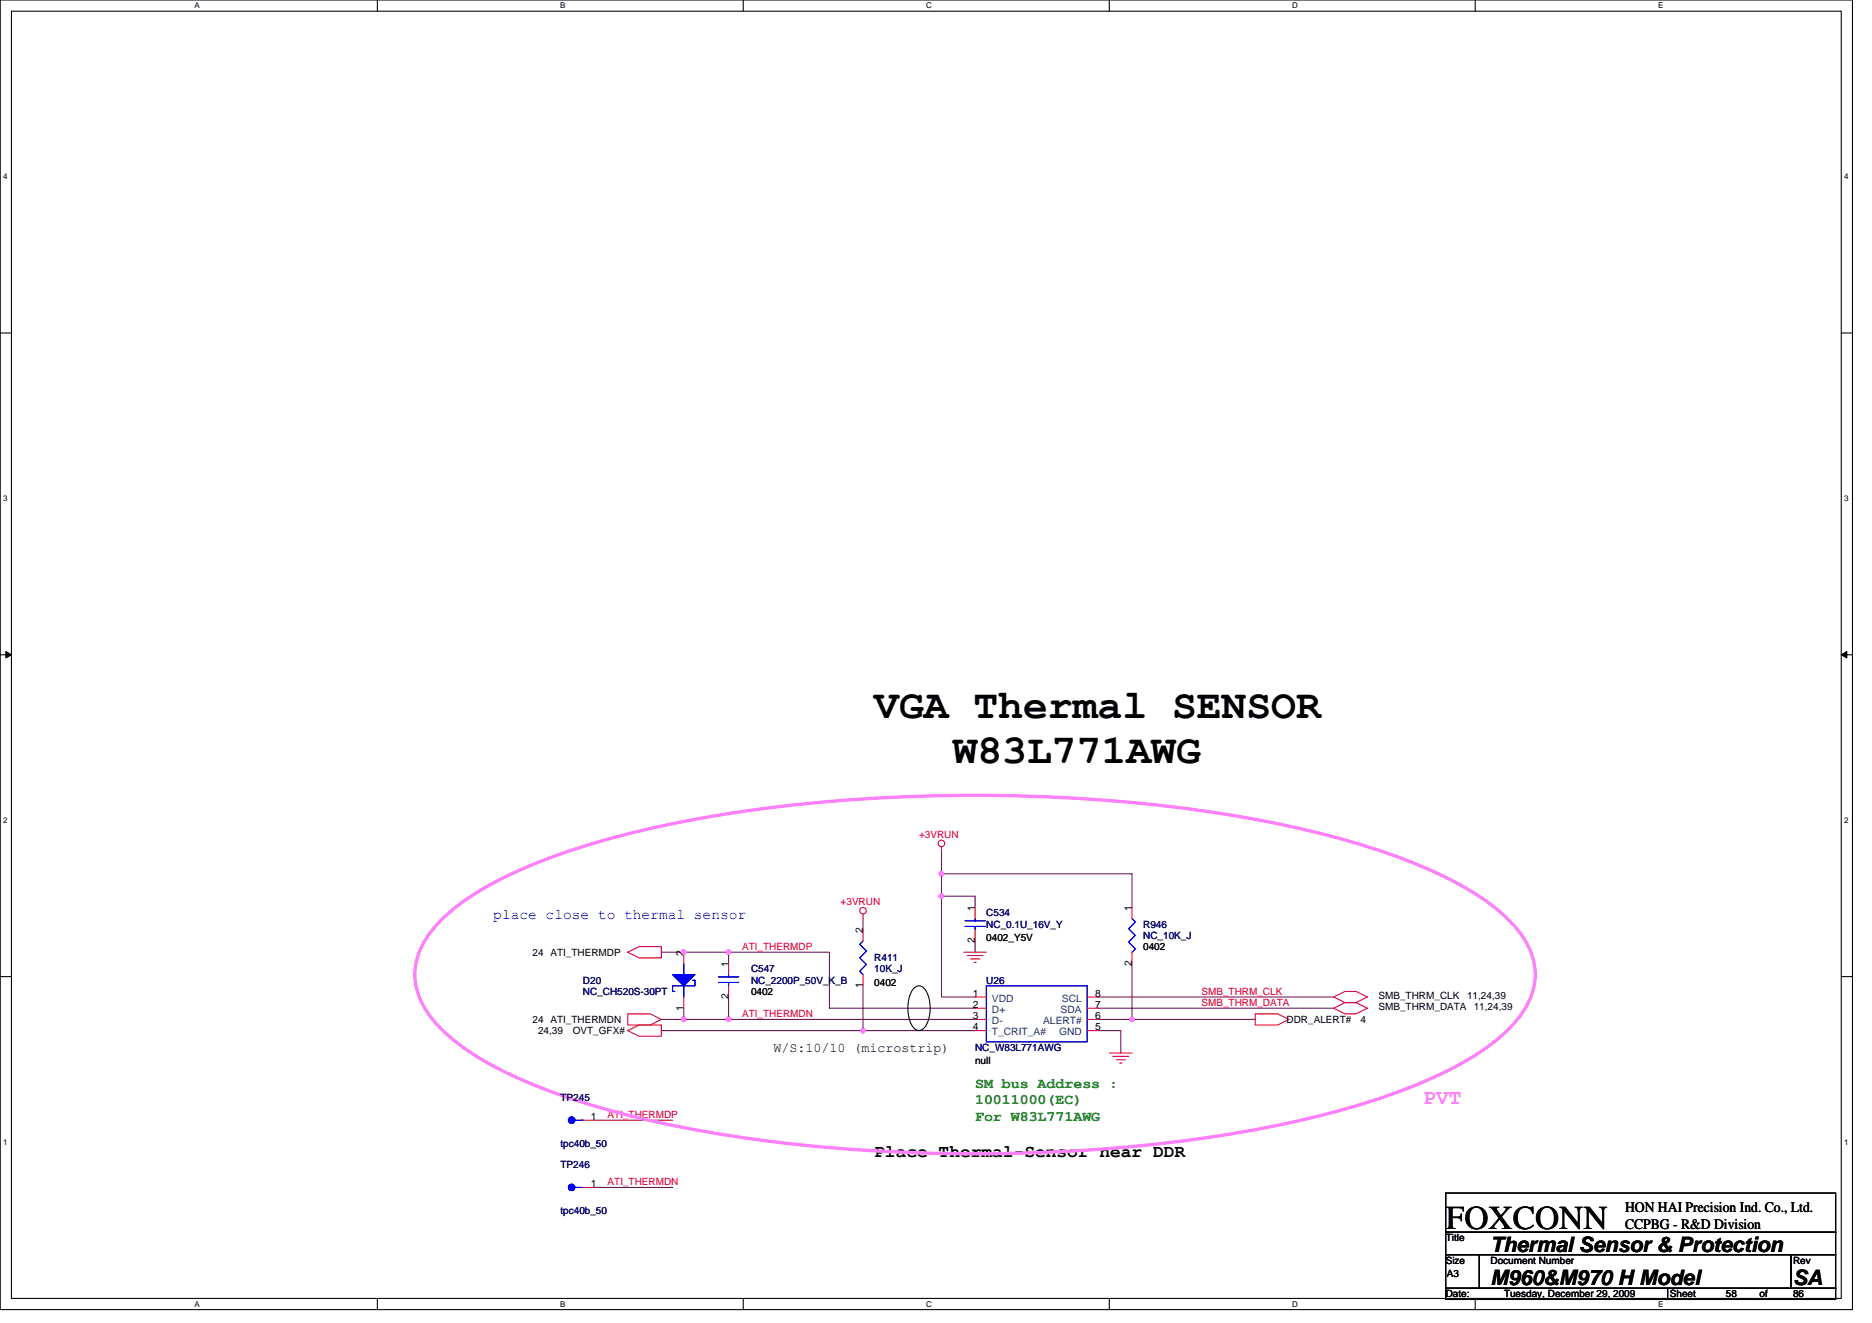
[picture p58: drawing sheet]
<svg xmlns="http://www.w3.org/2000/svg" width="297mm" height="210mm" viewBox="0 0 297 210" stroke-linecap="round" stroke-linejoin="round" font-family="sans-serif">
<defs><g id="words">
<g font-size="6.6">
<text x="138.7" y="113.9">VGA Thermal SENSOR</text>
<text x="151.2" y="121">W83L771AWG</text>
</g>
<text font-size="5.3" x="229.4" y="195">FOXCONN</text>
<text font-size="3.4" fill="#ff80ff" x="225.8" y="175.3">PVT</text>
<g font-size="3.4">
<text x="236.5" y="198.7">Thermal Sensor &amp; Protection</text>
<text x="236.5" y="204">M960&amp;M970 H Model</text>
<text x="284.5" y="204">SA</text>
</g>
<text font-size="2.8" x="138.7" y="183.7">Place Thermal-Sensor near DDR</text>
<text font-size="2.3" fill="#00f" x="78.3" y="145.9">place close to thermal sensor</text>
<g font-size="2.3" fill="#008000">
<text x="154.7" y="172.6">SM bus Address :</text>
<text x="154.7" y="175.2">10011000(EC)</text>
<text x="154.7" y="177.9">For W83L771AWG</text>
</g>
<g font-size="2.3">
<text x="257.8" y="192.3">HON HAI Precision Ind. Co., Ltd.</text>
<text x="257.8" y="195">CCPBG - R&amp;D Division</text>
</g>
<text font-size="2.1" x="122.7" y="167">W/S:10/10 (microstrip)</text>
<g font-size="1.6" fill="#f00">
<text x="145.8" y="133">+3VRUN</text>
<text x="133.4" y="143.7">+3VRUN</text>
<text x="117.7" y="150.8">ATI_THERMDP</text>
<text x="117.7" y="161.4">ATI_THERMDN</text>
<text x="190.6" y="159.7">SMB_THRM_DATA</text>
<text x="190.6" y="157.9">SMB_THRM_CLK</text>
<text x="96.4" y="177.4">ATI_THERMDP</text>
<text x="96.4" y="188.1">ATI_THERMDN</text>
</g>
<g font-size="1.6">
<text x="136.9" y="148.1" transform="rotate(-90 136.9 148.1)">2</text>
<text x="154.7" y="149.7" transform="rotate(-90 154.7 149.7)">2</text>
<text x="154.7" y="144.5" transform="rotate(-90 154.7 144.5)">1</text>
<text x="156.5" y="149.4">0402_Y5V</text>
<text x="179.6" y="144.5" transform="rotate(-90 179.6 144.5)">1</text>
<text x="84.5" y="151.7">24 ATI_THERMDP</text>
<text x="108.5" y="151.7" transform="rotate(-90 108.5 151.7)">2</text>
<text x="115.6" y="153.4" transform="rotate(-90 115.6 153.4)">1</text>
<text x="179.6" y="153.3" transform="rotate(-90 179.6 153.3)">2</text>
<text x="181.4" y="150.8">0402</text>
<text x="108.5" y="160.4" transform="rotate(-90 108.5 160.4)">1</text>
<text x="115.6" y="158.6" transform="rotate(-90 115.6 158.6)">2</text>
<text x="119.2" y="157.9">0402</text>
<text x="136.9" y="156.8" transform="rotate(-90 136.9 156.8)">1</text>
<text x="138.7" y="156.5">0402</text>
<text x="154.4" y="158.2">1</text>
<text x="154.4" y="160">2</text>
<text x="154.4" y="161.8">3</text>
<text x="173.8" y="160">7</text>
<text x="173.8" y="161.8">6</text>
<text x="173.8" y="158.2">8</text>
<text x="218.7" y="160.4">SMB_THRM_DATA</text>
<text x="218.7" y="158.6">SMB_THRM_CLK</text>
<text x="232.8" y="158.6">11,24,39</text>
<text x="233.8" y="160.4">11,24,39</text>
<text x="84.5" y="162.3">24 ATI_THERMDN</text>
<text x="85.4" y="164.1">24,39</text>
<text x="90.9" y="164.1">OVT_GFX#</text>
<text x="154.4" y="163.6">4</text>
<text x="173.8" y="163.6">5</text>
<text x="204.1" y="162.3">DDR_ALERT#</text>
<text x="215.9" y="162.3">4</text>
<text x="154.7" y="168.9">null</text>
<text x="93.7" y="177.8">1</text>
<text x="93.7" y="188.4">1</text>
<text x="229.4" y="197">Title</text>
<text x="229.4" y="200.6">Size</text>
<text x="229.6" y="202.7">A3</text>
<text x="236.5" y="200.6">Document Number</text>
<text x="284.5" y="200.6">Rev</text>
<text x="229.4" y="205.9">Date:</text>
<text x="238.7" y="205.9">Tuesday, December 29, 2009</text>
<text x="265" y="205.9">Sheet</text>
<text x="273.9" y="205.9">58</text>
<text x="279.2" y="205.9">of</text>
<text x="284.5" y="205.9">86</text>
</g>
<g font-size="1.6" fill="#000080">
<text x="156.5" y="145.4">C534</text>
<text x="156.5" y="147.2">NC_0.1U_16V_Y</text>
<text x="181.4" y="147.2">R946</text>
<text x="181.4" y="149">NC_10K_J</text>
<text x="119.2" y="154.3">C547</text>
<text x="138.7" y="152.5">R411</text>
<text x="138.7" y="154.3">10K_J</text>
<text x="92.5" y="156.1">D20</text>
<text x="92.5" y="157.9">NC_CH520S-30PT</text>
<text x="119.2" y="156.1">NC_2200P_50V_K_B</text>
<text x="156.5" y="156.1">U26</text>
<text x="154.7" y="166.8">NC_W83L771AWG</text>
<text x="88.9" y="174.8">TP245</text>
<text x="88.9" y="185.4">TP246</text>
<text x="88.9" y="182.1">tpc40b_50</text>
<text x="88.9" y="192.7">tpc40b_50</text>
</g>
<g font-size="1.6" fill="#004080">
<text x="157.4" y="159">VDD</text>
<text x="157.4" y="160.7">D+</text>
<text x="168.3" y="160.7">SDA</text>
<text x="168.5" y="159">SCL</text>
<text x="157.4" y="162.5">D-</text>
<text x="157.4" y="164.3">T_CRIT_A#</text>
<text x="165.5" y="162.5">ALERT#</text>
<text x="168" y="164.3">GND</text>
</g>
<g font-size="1.3">
<text x="30.8" y="1.3">A</text>
<text x="88.9" y="1.3">B</text>
<text x="147" y="1.3">C</text>
<text x="205" y="1.3">D</text>
<text x="263.1" y="1.3">E</text>
<text x=".5" y="28.4">4</text>
<text x="292.6" y="28.4">4</text>
<text x=".5" y="79.5">3</text>
<text x="292.6" y="79.5">3</text>
<text x=".5" y="130.6">2</text>
<text x="292.6" y="130.6">2</text>
<text x=".5" y="181.7">1</text>
<text x="292.6" y="181.7">1</text>
<text x="30.8" y="207.4">A</text>
<text x="88.9" y="207.4">B</text>
<text x="147" y="207.4">C</text>
<text x="205" y="207.4">D</text>
<text x="263.1" y="207.4">E</text>
</g>
</g></defs>
<path d="M0 0h293.9v207.9h-293.9zM1.8 1.8h290.4v204.3h-290.4z" fill="none" stroke="#000" stroke-width=".17"/>
<g fill="#fff">
<path d="M30.8 .2h.9v1.4h-.9z"/>
<path d="M30.8 206.3h.9v1.4h-.9z"/>
</g>
<path d="M59.9 0v1.8M59.9 206.1v1.8" fill="none" stroke="#000" stroke-width=".17"/>
<g fill="#fff">
<path d="M88.9 .2h.8v1.4h-.8z"/>
<path d="M88.9 206.3h.8v1.4h-.8z"/>
</g>
<path d="M117.9 0v1.8M117.9 206.1v1.8" fill="none" stroke="#000" stroke-width=".17"/>
<g fill="#fff">
<path d="M147 .2h.9v1.4h-.9z"/>
<path d="M147 206.3h.9v1.4h-.9z"/>
</g>
<path d="M176 0v1.8M176 206.1v1.8" fill="none" stroke="#000" stroke-width=".17"/>
<g fill="#fff">
<path d="M205 .2h.9v1.4h-.9z"/>
<path d="M205 206.3h.9v1.4h-.9z"/>
</g>
<path d="M234.1 0v1.8M234.1 206.1v1.8" fill="none" stroke="#000" stroke-width=".17"/>
<g fill="#fff">
<path d="M263.1 .2h.8v1.4h-.8z"/>
<path d="M263.1 206.3h.8v1.4h-.8z"/>
<path d="M.5 27.3h.7v1.4h-.7z"/>
<path d="M292.6 27.3h.7v1.4h-.7z"/>
<path d="M.5 78.4h.7v1.4h-.7z"/>
<path d="M292.6 78.4h.7v1.4h-.7z"/>
</g>
<path d="M0 52.9h1.8M292.2 52.9h1.7" fill="none" stroke="#000" stroke-width=".17"/>
<g fill="#fff">
<path d="M.5 129.5h.7v1.4h-.7z"/>
<path d="M292.6 129.5h.7v1.4h-.7z"/>
</g>
<path d="M0 103.9h1.8M292.2 103.9h1.7" fill="none" stroke="#000" stroke-width=".17"/>
<path d="M.9 103.4l.9 .5-.9 .5zM292.2 103.9l.8-.5v1z" fill="#000" stroke="#000" stroke-width=".16"/>
<g fill="#fff">
<path d="M.5 180.5h.7v1.4h-.7z"/>
<path d="M292.6 180.5h.7v1.4h-.7z"/>
</g>
<path d="M0 155h1.8M145 156.8a1.11 1.11 0 0 1 1.9 .4 5.8 5.8 0 0 1-.3 6 1.11 1.11 0 0 1-1.9-.4 5.9 5.9 0 0 1 .3-6zM292.2 155h1.7M229.4 189.4h61.9v6.2h-61.9zM229.4 195.6h61.9v3.5h-61.9zM229.4 199.1h5.3v5.4h-5.3zM234.7 199.1h49.5v5.4h-49.5zM284.2 199.1h7.1v5.4h-7.1zM229.4 204.5h35.2v1.7h-35.2zM264.6 204.5h26.7v1.7h-26.7z" fill="none" stroke="#000" stroke-width=".17"/>
<g fill="none" stroke="#800040" stroke-width=".17">
<path d="M149.4 138.7h30.2v5.3M149.4 138.7v3.5h5.3v1.8M149.4 135.1v3.6M104.9 151.1h10.7M115.6 158.2v3.6M115.6 151.1v1.8M115.6 151.1h16v8.9h23.1M136.9 145.8v1.8M136.9 156.5v7.1M149.4 142.2v16h5.3M154.7 149.4v1.7M174.3 158.2h37.3"/>
<path d="M179.6 152.9v8.9M94.3 177.8h12.4M104.9 161.8h3.6M104.9 163.6h32M108.5 160v1.8M108.5 161.8h7.1M115.6 161.8h39.1M136.9 163.6h17.8M174.3 160h37.3M174.3 163.6h3.5v3.5M174.3 161.8h5.3M179.6 161.8h19.6"/>
<path d="M94.3 188.5h12.4"/>
</g>
<g fill="#f0f" stroke="#f0f" stroke-width=".17">
<circle cx="179.6" cy="161.8" r=".35"/>
<circle cx="136.9" cy="163.6" r=".35"/>
<circle cx="115.6" cy="151.1" r=".35"/>
<circle cx="108.5" cy="151.1" r=".35"/>
<circle cx="108.5" cy="161.8" r=".35"/>
<circle cx="149.4" cy="138.7" r=".35"/>
<circle cx="149.4" cy="142.2" r=".35"/>
<circle cx="115.6" cy="161.8" r=".35"/>
</g>
<g fill="none" stroke="#f00" stroke-width=".17">
<path d="M149.4 134.4v.7M99.6 151.1l1.8-.9h3.5v1.8h-3.5zM108.5 151.1v1.8M108.5 158.2v1.8M115.6 152.9v1.8M115.6 156.5v1.7M136.9 145.1v.7M136.9 147.6v1.8M136.9 154.7v1.8M152.9 151.1h3.6M153.5 151.7h2.5M154 152.2h1.4"/>
<path d="M154.6 152.7h.3M154.7 144v1.8M154.7 147.6v1.8M154.7 158.2h1.8M172.5 158.2h1.8M179.6 144v1.8M179.6 151.1v1.8M211.6 158.2l1.8-.8h1.8l1.8 .8-1.8 .9h-1.8zM92.5 177.8h1.8M99.6 160.9h3.6l1.7 .9-1.7 .9h-3.6zM99.6 163.6l1.8-.9h3.5v1.8h-3.5zM154.7 160h1.8"/>
<path d="M154.7 161.8h1.8M154.7 163.6h1.8M172.5 160h1.8M172.5 161.8h1.8M172.5 163.6h1.8M176.1 167.1h3.5M176.6 167.7h2.5M177.1 168.2h1.5M177.7 168.7h.3M199.2 160.9h3.5l1.8 .9-1.8 .9h-3.5zM211.6 160l1.8-.9h1.8l1.8 .9-1.8 .9h-1.8zM92.5 188.5h1.8"/>
<circle cx="149.4" cy="133.9" r=".52"/>
<circle cx="136.9" cy="144.5" r=".52"/>
</g>
<path d="M70.7 145.3a44.7 44.7 0 0 1 13.6-8 148.2 148.2 0 0 1 35.8-8.8 263.7 263.7 0 0 1 79.5 1.6 124.4 124.4 0 0 1 28.8 8.7 37.9 37.9 0 0 1 12 8.3 11.1 11.1 0 0 1 3 9.5 14.4 14.4 0 0 1-4.7 7.4 44.8 44.8 0 0 1-13.6 8 148.3 148.3 0 0 1-35.8 8.9 263.3 263.3 0 0 1-79.5-1.7 124.3 124.3 0 0 1-28.8-8.6 37.9 37.9 0 0 1-12-8.4 11.1 11.1 0 0 1-3-9.5 14.4 14.4 0 0 1 4.7-7.4z" fill="none" stroke="#ff80ff" stroke-width=".53"/>
<g fill="none" stroke="#00f" stroke-width=".17">
<path d="M108.5 152.9v1.8M108.5 156.5v1.7M109.9 155.6h.4v.9h-3.6v.9h.4M114 155.9h3.2M114 155h3.2M115.6 154.7v.3M115.6 155.9v.6M136.9 149.4l-.5 .5 1.1 1.1-1.1 1 1.1 1.1-1.1 1.1 .5 .5M153.1 147h3.2M153.1 146.2h3.2M154.7 145.8v.4M154.7 147v.6"/>
<path d="M156.5 156.5h16v8.9h-16zM179.6 145.8l.5 .5-1 1.1 1 1.1-1 1 1 1.1-.5 .5M91.2 177.8h1.3h-.2M91.2 188.5h1.3h-.2"/>
</g>
<g fill="#00f" stroke="#00f" stroke-width=".17">
<path d="M106.7 154.7h3.6l-1.8 1.8z" fill-rule="evenodd"/>
<path d="M106.7 154.7h3.6l-1.8 1.8z" fill-rule="evenodd"/>
<circle cx="90.7" cy="188.5" r=".52"/>
<circle cx="90.7" cy="177.8" r=".52"/>
</g>
<use href="#words"/>
</svg>
